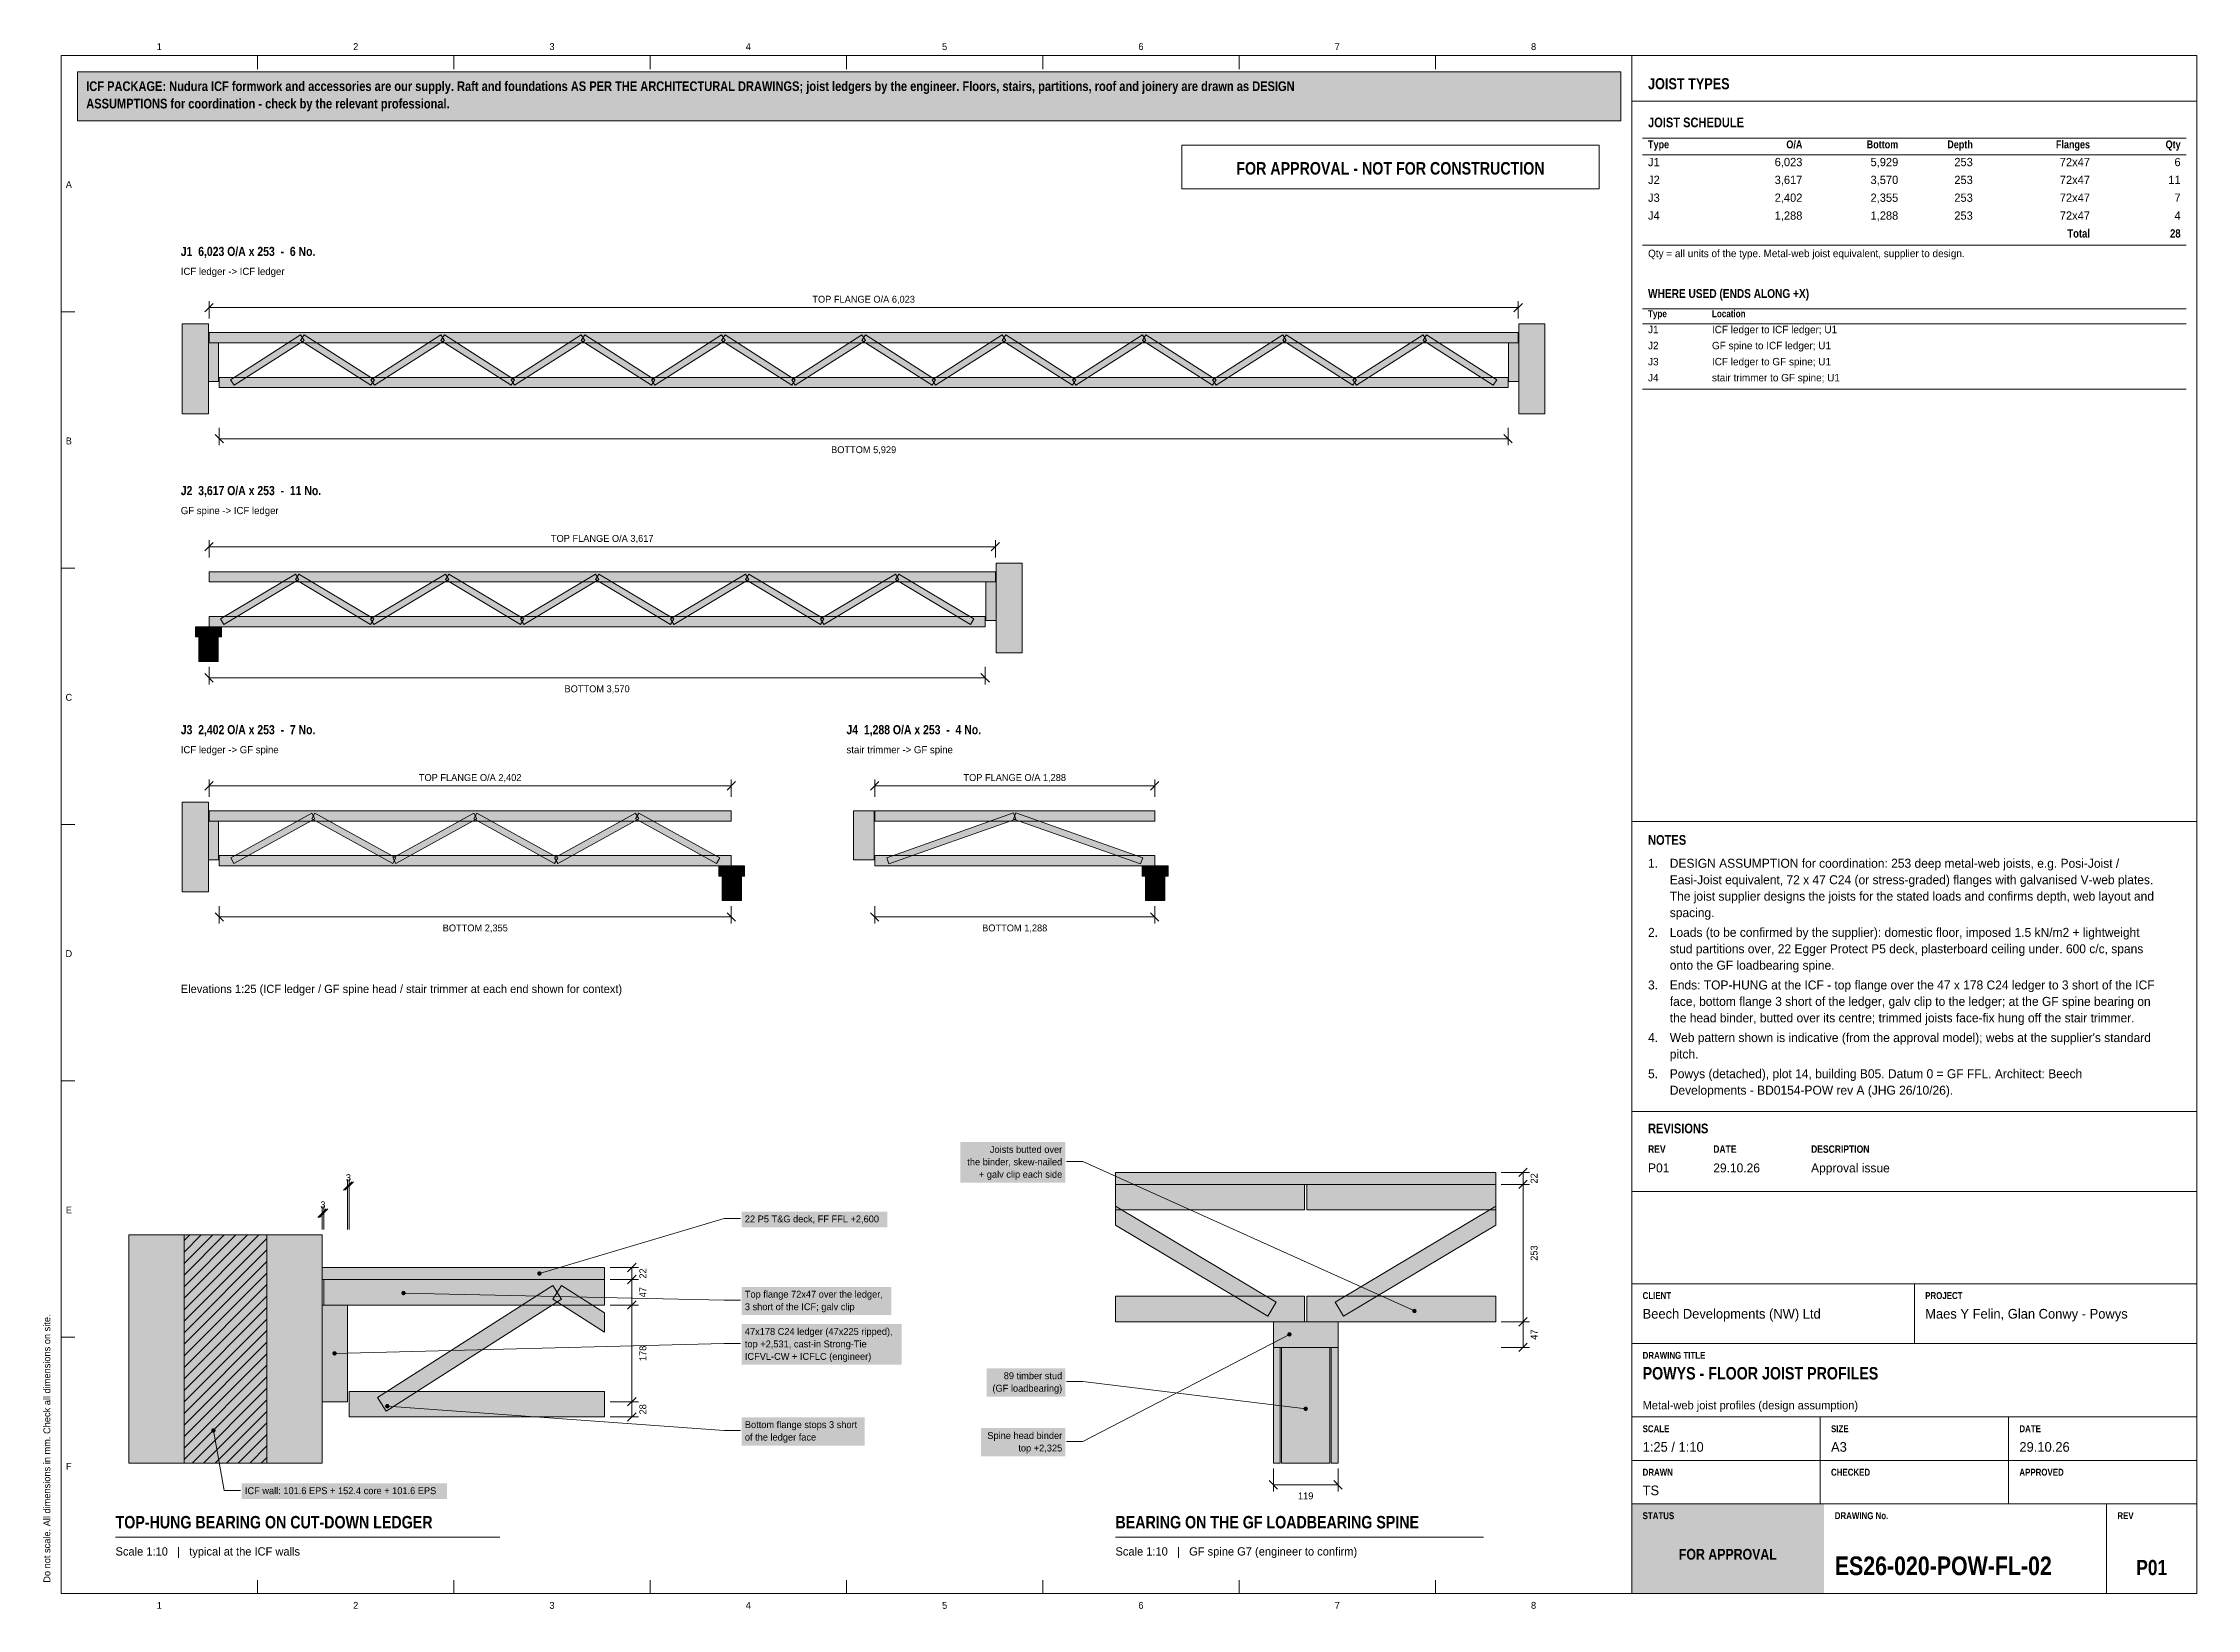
# Model space of a CAD drawing. Header units: millimetres. Extents: x 17 to 413, y 4 to 292.
import ezdxf
from ezdxf.enums import TextEntityAlignment as Align

# ---------------------------------------------------------------- set-up
doc = ezdxf.new("R2010")
doc.units = ezdxf.units.MM
for name, color, linetype in [('FILL-C_6B451A', 7, 'Continuous'), ('FILL-C_735940', 7, 'Continuous'), ('FILL-C_B27326', 7, 'Continuous'), ('FILL-C_B2B2B8', 7, 'Continuous'), ('FILL-EPS', 7, 'Continuous'), ('FILL-INK', 7, 'Continuous'), ('FILL-LIGHT', 7, 'Continuous'), ('FILL-MASONRY_FILL', 7, 'Continuous'), ('FILL-STEEL_GREY', 7, 'Continuous'), ('FILL-TEAL', 7, 'Continuous'), ('FILL-TIMBER', 7, 'Continuous'), ('FILL-WHITE', 7, 'Continuous'), ('LINE-C_595966', 7, 'Continuous'), ('LINE-C_6B451A', 7, 'Continuous'), ('LINE-C_735940', 7, 'Continuous'), ('LINE-C_B27326', 7, 'Continuous'), ('LINE-GREY', 7, 'Continuous'), ('LINE-INK', 7, 'Continuous'), ('LINE-RED', 7, 'Continuous'), ('LINE-STEEL_GREY', 7, 'Continuous'), ('LINE-TEAL', 7, 'Continuous'), ('TEXT-C_6B451A', 7, 'Continuous'), ('TEXT-C_735940', 7, 'Continuous'), ('TEXT-C_B27326', 7, 'Continuous'), ('TEXT-EPS', 7, 'Continuous'), ('TEXT-INK', 7, 'Continuous'), ('TEXT-RED', 7, 'Continuous'), ('TEXT-STEEL_GREY', 7, 'Continuous'), ('TEXT-TEAL', 7, 'Continuous'), ('TEXT-TLS_BLUE', 7, 'Continuous'), ('TEXT-WHITE', 7, 'Continuous')]:
    doc.layers.add(name, color=color, linetype=linetype)
doc.styles.add('OpenSansCondensed-Bold', font='OpenSansCondensed-Bold.ttf')

msp = doc.modelspace()

# ---------------------------------------------------------------- texts
at = {"layer": 'TEXT-C_6B451A'}
for s, p in [('Joists butted over', (204.2, 88.09)), ('the binder, skew-nailed', (204.2, 85.8)), ('+ galv clip each side', (204.2, 83.51))]:
    msp.add_text(s, height=1.27, dxfattribs=at).set_placement(p, align=Align.RIGHT)
for s, p in [('Top flange 72x47 over the ledger,', (145.8, 61.45)), ('3 short of the ICF; galv clip', (145.8, 59.15)), ('of the ledger face', (145.8, 35.15)), ('Bottom flange stops 3 short', (145.8, 37.45))]:
    msp.add_text(s, height=1.27, dxfattribs=at).set_placement(p)
at = {"layer": 'TEXT-C_735940'}
for s, p in [('89 timber stud', (204.2, 46.45)), ('(GF loadbearing)', (204.2, 44.15)), ('Spine head binder', (204.2, 35.45)), ('top +2,325', (204.2, 33.15))]:
    msp.add_text(s, height=1.27, dxfattribs=at).set_placement(p, align=Align.RIGHT)
at = {"layer": 'TEXT-C_B27326'}
for s, p in [('47x178 C24 ledger (47x225 ripped),', (145.8, 54.59)), ('top +2,531, cast-in Strong-Tie', (145.8, 52.3)), ('ICFVL-CW + ICFLC (engineer)', (145.8, 50.01))]:
    msp.add_text(s, height=1.27, dxfattribs=at).set_placement(p)
at = {"layer": 'TEXT-EPS', "style": 'OpenSansCondensed-Bold'}
msp.add_text('STATUS', height=1.27, dxfattribs=at).set_placement((311, 20.7))
at = {"layer": 'TEXT-INK', "style": 'OpenSansCondensed-Bold'}
for s, height, p in [('ASSUMPTIONS for coordination - check by the relevant professional.', 1.778, (24.6, 280.27)), ('ICF PACKAGE: Nudura ICF formwork and accessories are our supply. Raft and foundations AS PER THE ARCHITECTURAL DRAWINGS; joist ledgers by the engineer. Floors, stairs, partitions, roof and joinery are drawn as DESIGN', 1.778, (24.6, 283.47)), ('JOIST SCHEDULE', 1.778, (312, 276.8)), ('WHERE USED (ENDS ALONG +X)', 1.6256, (312, 245.4)), ('NOTES', 1.778, (312, 144.78)), ('REVISIONS', 1.778, (312, 91.7)), ('POWYS - FLOOR JOIST PROFILES', 2.286, (311, 46.4)), ('TOP-HUNG BEARING ON CUT-DOWN LEDGER', 2.286, (30, 19)), ('BEARING ON THE GF LOADBEARING SPINE', 2.286, (214, 19)), ('ES26-020-POW-FL-02', 3.429, (346.36, 10.4))]:
    msp.add_text(s, height=height, dxfattribs=at).set_placement(p)
at = {"layer": 'TEXT-INK'}
for s, height, p in [('J1', 1.524, (312, 269.64)), ('J2', 1.524, (312, 266.36)), ('J3', 1.524, (312, 263.08)), ('J4', 1.524, (312, 259.79)), ('J1', 1.372, (312, 238.9)), ('ICF ledger to ICF ledger; U1', 1.3716, (323.76, 238.9)), ('J2', 1.372, (312, 235.95)), ('J3', 1.372, (312, 232.99)), ('GF spine to ICF ledger; U1', 1.3716, (323.76, 235.95)), ('ICF ledger to GF spine; U1', 1.3716, (323.76, 232.99)), ('J4', 1.372, (312, 230.04)), ('stair trimmer to GF spine; U1', 1.3716, (323.76, 230.04)), ('1.', 1.651, (312, 140.55)), ('DESIGN ASSUMPTION for coordination: 253 deep metal-web joists, e.g. Posi-Joist /', 1.651, (316, 140.55)), ('Easi-Joist equivalent, 72 x 47 C24 (or stress-graded) flanges with galvanised V-web plates.', 1.651, (316, 137.52)), ('The joist supplier designs the joists for the stated loads and confirms depth, web layout and', 1.651, (316, 134.5)), ('spacing.', 1.651, (316, 131.47)), ('2.', 1.651, (312, 127.84)), ('Loads (to be confirmed by the supplier): domestic floor, imposed 1.5 kN/m2 + lightweight', 1.651, (316, 127.84)), ('stud partitions over, 22 Egger Protect P5 deck, plasterboard ceiling under. 600 c/c, spans', 1.651, (316, 124.82)), ('onto the GF loadbearing spine.', 1.651, (316, 121.79)), ('3.', 1.651, (312, 118.16)), ('Ends: TOP-HUNG at the ICF - top flange over the 47 x 178 C24 ledger to 3 short of the ICF', 1.651, (316, 118.16)), ('face, bottom flange 3 short of the ledger, galv clip to the ledger; at the GF spine bearing on', 1.651, (316, 115.14)), ('the head binder, butted over its centre; trimmed joists face-fix hung off the stair trimmer.', 1.651, (316, 112.11)), ('4.', 1.651, (312, 108.48)), ("Web pattern shown is indicative (from the approval model); webs at the supplier's standard", 1.651, (316, 108.48)), ('pitch.', 1.651, (316, 105.45)), ('5.', 1.651, (312, 101.83)), ('Powys (detached), plot 14, building B05. Datum 0 = GF FFL. Architect: Beech', 1.651, (316, 101.83)), ('Developments - BD0154-POW rev A (JHG 26/10/26).', 1.651, (316, 98.8)), ('P01', 1.651, (312, 84.5)), ('29.10.26', 1.651, (324, 84.5)), ('Approval issue', 1.651, (342, 84.5)), ('22 P5 T&G deck, FF FFL +2,600', 1.27, (145.8, 75.3)), ('Beech Developments (NW) Ltd', 1.778, (311, 57.6)), ('Maes Y Felin, Glan Conwy - Powys', 1.778, (363, 57.6)), ('1:25 / 1:10', 1.778, (311, 33.1)), ('A3', 1.778, (345.67, 33.1)), ('29.10.26', 1.778, (380.33, 33.1)), ('TS', 1.778, (311, 25.1))]:
    msp.add_text(s, height=height, dxfattribs=at).set_placement(p)
for s, height, p in [('6,023', 1.524, (340.4, 269.64)), ('5,929', 1.524, (358.04, 269.64)), ('253', 1.524, (371.76, 269.64)), ('72x47', 1.524, (393.32, 269.64)), ('6', 1.52, (410, 269.64)), ('3,617', 1.524, (340.4, 266.36)), ('3,570', 1.524, (358.04, 266.36)), ('253', 1.524, (371.76, 266.36)), ('72x47', 1.524, (393.32, 266.36)), ('11', 1.524, (410, 266.36)), ('2,402', 1.524, (340.4, 263.08)), ('2,355', 1.524, (358.04, 263.08)), ('253', 1.524, (371.76, 263.08)), ('72x47', 1.524, (393.32, 263.08)), ('7', 1.52, (410, 263.08)), ('1,288', 1.524, (340.4, 259.79)), ('1,288', 1.524, (358.04, 259.79)), ('253', 1.524, (371.76, 259.79)), ('72x47', 1.524, (393.32, 259.79)), ('4', 1.52, (410, 259.79))]:
    msp.add_text(s, height=height, dxfattribs=at).set_placement(p, align=Align.RIGHT)
at = {"layer": 'TEXT-INK', "style": 'OpenSansCondensed-Bold'}
for s, p in [('Total', (393.32, 256.51)), ('28', (410, 256.51))]:
    msp.add_text(s, height=1.524, dxfattribs=at).set_placement(p, align=Align.RIGHT)
at = {"layer": 'TEXT-INK'}
for s, p in [('TOP FLANGE O/A 6,023', (167.66, 244.52)), ('BOTTOM 5,929', (167.66, 216.84)), ('TOP FLANGE O/A 3,617', (119.55, 200.52)), ('BOTTOM 3,570', (118.61, 172.84)), ('TOP FLANGE O/A 2,402', (95.25, 156.52)), ('TOP FLANGE O/A 1,288', (195.46, 156.52)), ('BOTTOM 2,355', (96.19, 128.84)), ('BOTTOM 1,288', (195.46, 128.84)), ('3', (72.85, 82.9)), ('3', (68.15, 77.9)), ('119', (249, 24.34))]:
    msp.add_text(s, height=1.27, dxfattribs=at).set_placement(p, align=Align.CENTER)
for s, p in [('22', (291.66, 83.4)), ('253', (291.66, 69.65)), ('22', (127.66, 65.9)), ('47', (127.66, 62.45)), ('47', (291.66, 54.65)), ('178', (127.66, 51.2)), ('28', (127.66, 40.9))]:
    msp.add_text(s, height=1.27, rotation=90, dxfattribs=at).set_placement(p, align=Align.CENTER)
at = {"layer": 'TEXT-INK', "style": 'OpenSansCondensed-Bold'}
msp.add_text('P01', height=2.794, dxfattribs=at).set_placement((404.68, 10.4), align=Align.CENTER)
at = {"layer": 'TEXT-RED', "style": 'OpenSansCondensed-Bold'}
msp.add_text('FOR APPROVAL - NOT FOR CONSTRUCTION', height=2.286, dxfattribs=at).set_placement((264.6, 268.1), align=Align.CENTER)
at = {"layer": 'TEXT-STEEL_GREY'}
for s, p in [('1', (38.06, 291)), ('2', (74.19, 291)), ('3', (110.31, 291)), ('4', (146.44, 291)), ('5', (182.56, 291)), ('6', (218.69, 291)), ('7', (254.81, 291)), ('8', (290.94, 291)), ('A', (21.4, 265.62)), ('B', (21.4, 218.45)), ('C', (21.4, 171.28)), ('D', (21.4, 124.12)), ('E', (21.4, 76.95)), ('F', (21.4, 29.78)), ('1', (38.06, 4.2)), ('2', (74.19, 4.2)), ('3', (110.31, 4.2)), ('4', (146.44, 4.2)), ('5', (182.56, 4.2)), ('6', (218.69, 4.2)), ('7', (254.81, 4.2)), ('8', (290.94, 4.2))]:
    msp.add_text(s, height=1.27, dxfattribs=at).set_placement(p, align=Align.CENTER)
at = {"layer": 'TEXT-STEEL_GREY', "style": 'OpenSansCondensed-Bold'}
for s, height, p in [('Type', 1.448, (312, 272.92)), ('Type', 1.295, (312, 241.85)), ('Location', 1.295, (323.76, 241.85)), ('REV', 1.372, (312, 88.1)), ('DATE', 1.372, (324, 88.1)), ('DESCRIPTION', 1.3716, (342, 88.1)), ('CLIENT', 1.27, (311, 61.2)), ('PROJECT', 1.27, (363, 61.2)), ('DRAWING TITLE', 1.27, (311, 50.2)), ('SCALE', 1.27, (311, 36.7)), ('SIZE', 1.27, (345.67, 36.7)), ('DATE', 1.27, (380.33, 36.7)), ('DRAWN', 1.27, (311, 28.7)), ('CHECKED', 1.27, (345.67, 28.7)), ('APPROVED', 1.27, (380.33, 28.7)), ('DRAWING No.', 1.27, (346.36, 20.7)), ('REV', 1.27, (398.36, 20.7))]:
    msp.add_text(s, height=height, dxfattribs=at).set_placement(p)
for s, p in [('O/A', (340.4, 272.92)), ('Bottom', (358.04, 272.92)), ('Depth', (371.76, 272.92)), ('Flanges', (393.32, 272.92)), ('Qty', (410, 272.92))]:
    msp.add_text(s, height=1.448, dxfattribs=at).set_placement(p, align=Align.RIGHT)
at = {"layer": 'TEXT-STEEL_GREY'}
for s, height, p in [('Qty = all units of the type. Metal-web joist equivalent, supplier to design.', 1.3716, (312, 252.9)), ('ICF ledger -> ICF ledger', 1.3208, (42, 249.62)), ('GF spine -> ICF ledger', 1.3208, (42, 205.62)), ('ICF ledger -> GF spine', 1.3208, (42, 161.62)), ('stair trimmer -> GF spine', 1.3208, (164.5, 161.62)), ('Elevations 1:25 (ICF ledger / GF spine head / stair trimmer at each end shown for context)', 1.524, (42, 117.5)), ('Metal-web joist profiles (design assumption)', 1.524, (311, 40.9)), ('ICF wall: 101.6 EPS + 152.4 core + 101.6 EPS', 1.27, (53.8, 25.3)), ('Scale 1:10   |   typical at the ICF walls', 1.524, (30, 14)), ('Scale 1:10   |   GF spine G7 (engineer to confirm)', 1.524, (214, 14))]:
    msp.add_text(s, height=height, dxfattribs=at).set_placement(p)
msp.add_text('Do not scale. All dimensions in mm. Check all dimensions on site.', height=1.27, rotation=90, dxfattribs=at).set_placement((18, 9))
at = {"layer": 'TEXT-TEAL', "style": 'OpenSansCondensed-Bold'}
msp.add_text('JOIST TYPES', height=2.032, dxfattribs=at).set_placement((312, 283.8))
at = {"layer": 'TEXT-TLS_BLUE', "style": 'OpenSansCondensed-Bold'}
for s, p in [('J1  6,023 O/A x 253  -  6 No.', (42, 253.12)), ('J2  3,617 O/A x 253  -  11 No.', (42, 209.12)), ('J3  2,402 O/A x 253  -  7 No.', (42, 165.12)), ('J4  1,288 O/A x 253  -  4 No.', (164.5, 165.12))]:
    msp.add_text(s, height=1.6764, dxfattribs=at).set_placement(p)
at = {"layer": 'TEXT-WHITE', "style": 'OpenSansCondensed-Bold'}
msp.add_text('FOR APPROVAL', height=1.9812, dxfattribs=at).set_placement((326.68, 13.25), align=Align.CENTER)

# ---------------------------------------------------------------- hatches: boundary and pattern name
at = {"layer": 'FILL-C_6B451A', "true_color": 0x6b451a}
h = msp.add_hatch(color=256, dxfattribs=at)
h.dxf.hatch_style = 1
h.paths.add_polyline_path([(83.4, 62.3), (83.39, 62.4), (83.35, 62.5), (83.28, 62.58), (83.2, 62.65), (83.1, 62.69), (83, 62.7), (82.9, 62.69), (82.8, 62.65), (82.72, 62.58), (82.65, 62.5), (82.61, 62.4), (82.6, 62.3), (82.61, 62.2), (82.65, 62.1), (82.72, 62.02), (82.8, 61.95), (82.9, 61.91), (83, 61.9), (83.1, 61.91), (83.2, 61.95), (83.28, 62.02), (83.35, 62.1), (83.39, 62.2)])
h = msp.add_hatch(color=256, dxfattribs=at)
h.dxf.hatch_style = 1
h.paths.add_polyline_path([(269.4, 59), (269.39, 59.1), (269.35, 59.2), (269.28, 59.28), (269.2, 59.35), (269.1, 59.39), (269, 59.4), (268.9, 59.39), (268.8, 59.35), (268.72, 59.28), (268.65, 59.2), (268.61, 59.1), (268.6, 59), (268.61, 58.9), (268.65, 58.8), (268.72, 58.72), (268.8, 58.65), (268.9, 58.61), (269, 58.6), (269.1, 58.61), (269.2, 58.65), (269.28, 58.72), (269.35, 58.8), (269.39, 58.9)])
h = msp.add_hatch(color=256, dxfattribs=at)
h.dxf.hatch_style = 1
h.paths.add_polyline_path([(80.4, 41.5), (80.39, 41.6), (80.35, 41.7), (80.28, 41.78), (80.2, 41.85), (80.1, 41.89), (80, 41.9), (79.9, 41.89), (79.8, 41.85), (79.72, 41.78), (79.65, 41.7), (79.61, 41.6), (79.6, 41.5), (79.61, 41.4), (79.65, 41.3), (79.72, 41.22), (79.8, 41.15), (79.9, 41.11), (80, 41.1), (80.1, 41.11), (80.2, 41.15), (80.28, 41.22), (80.35, 41.3), (80.39, 41.4)])
at = {"layer": 'FILL-C_735940', "true_color": 0x735940}
h = msp.add_hatch(color=256, dxfattribs=at)
h.dxf.hatch_style = 1
h.paths.add_polyline_path([(246.4, 54.7), (246.39, 54.8), (246.35, 54.9), (246.28, 54.98), (246.2, 55.05), (246.1, 55.09), (246, 55.1), (245.9, 55.09), (245.8, 55.05), (245.72, 54.98), (245.65, 54.9), (245.61, 54.8), (245.6, 54.7), (245.61, 54.6), (245.65, 54.5), (245.72, 54.42), (245.8, 54.35), (245.9, 54.31), (246, 54.3), (246.1, 54.31), (246.2, 54.35), (246.28, 54.42), (246.35, 54.5), (246.39, 54.6)])
h = msp.add_hatch(color=256, dxfattribs=at)
h.dxf.hatch_style = 1
h.paths.add_polyline_path([(249.4, 41), (249.39, 41.1), (249.35, 41.2), (249.28, 41.28), (249.2, 41.35), (249.1, 41.39), (249, 41.4), (248.9, 41.39), (248.8, 41.35), (248.72, 41.28), (248.65, 41.2), (248.61, 41.1), (248.6, 41), (248.61, 40.9), (248.65, 40.8), (248.72, 40.72), (248.8, 40.65), (248.9, 40.61), (249, 40.6), (249.1, 40.61), (249.2, 40.65), (249.28, 40.72), (249.35, 40.8), (249.39, 40.9)])
at = {"layer": 'FILL-C_B27326', "true_color": 0xb27326}
h = msp.add_hatch(color=256, dxfattribs=at)
h.dxf.hatch_style = 1
h.paths.add_polyline_path([(70.7, 51.2), (70.69, 51.3), (70.65, 51.4), (70.58, 51.48), (70.5, 51.55), (70.4, 51.59), (70.3, 51.6), (70.2, 51.59), (70.1, 51.55), (70.02, 51.48), (69.95, 51.4), (69.91, 51.3), (69.9, 51.2), (69.91, 51.1), (69.95, 51), (70.02, 50.92), (70.1, 50.85), (70.2, 50.81), (70.3, 50.8), (70.4, 50.81), (70.5, 50.85), (70.58, 50.92), (70.65, 51), (70.69, 51.1)])
at = {"layer": 'FILL-C_B2B2B8', "true_color": 0xb2b2b8}
h = msp.add_hatch(color=256, dxfattribs=at)
h.dxf.hatch_style = 1
h.paths.add_polyline_path([(57.84, 31), (57.84, 73), (42.6, 73), (42.6, 31)])
at = {"layer": 'FILL-EPS', "true_color": 0xccf2f7}
h = msp.add_hatch(color=256, dxfattribs=at)
h.dxf.hatch_style = 1
h.paths.add_polyline_path([(42.6, 31), (42.6, 73), (32.44, 73), (32.44, 31)])
h = msp.add_hatch(color=256, dxfattribs=at)
h.dxf.hatch_style = 1
h.paths.add_polyline_path([(68, 31), (68, 73), (57.84, 73), (57.84, 31)])
at = {"layer": 'FILL-INK', "true_color": 0x14141a}
h = msp.add_hatch(color=256, dxfattribs=at)
h.dxf.hatch_style = 1
h.paths.add_polyline_path([(108.4, 65.9), (108.39, 66), (108.35, 66.1), (108.28, 66.18), (108.2, 66.25), (108.1, 66.29), (108, 66.3), (107.9, 66.29), (107.8, 66.25), (107.72, 66.18), (107.65, 66.1), (107.61, 66), (107.6, 65.9), (107.61, 65.8), (107.65, 65.7), (107.72, 65.62), (107.8, 65.55), (107.9, 65.51), (108, 65.5), (108.1, 65.51), (108.2, 65.55), (108.28, 65.62), (108.35, 65.7), (108.39, 65.8)])
at = {"layer": 'FILL-LIGHT', "true_color": 0xdedee0}
h = msp.add_hatch(color=256, dxfattribs=at)
h.dxf.hatch_style = 1
h.paths.add_polyline_path([(47.08, 224.1), (47.08, 240.62), (42.28, 240.62), (42.28, 224.1)])
at = {"layer": 'FILL-LIGHT', "true_color": 0xccd1db}
h = msp.add_hatch(color=256, dxfattribs=at)
h.dxf.hatch_style = 1
h.paths.add_polyline_path([(51.8, 229.34), (51.16, 230.34), (64.06, 238.58), (64.71, 237.58)])
h = msp.add_hatch(color=256, dxfattribs=at)
h.dxf.hatch_style = 1
h.paths.add_polyline_path([(76.98, 229.34), (64.06, 237.58), (64.71, 238.58), (77.62, 230.34)])
h = msp.add_hatch(color=256, dxfattribs=at)
h.dxf.hatch_style = 1
h.paths.add_polyline_path([(77.62, 229.34), (76.98, 230.34), (89.88, 238.58), (90.53, 237.58)])
h = msp.add_hatch(color=256, dxfattribs=at)
h.dxf.hatch_style = 1
h.paths.add_polyline_path([(102.79, 229.34), (89.88, 237.58), (90.53, 238.58), (103.44, 230.34)])
h = msp.add_hatch(color=256, dxfattribs=at)
h.dxf.hatch_style = 1
h.paths.add_polyline_path([(103.44, 229.34), (102.79, 230.34), (115.7, 238.58), (116.34, 237.58)])
h = msp.add_hatch(color=256, dxfattribs=at)
h.dxf.hatch_style = 1
h.paths.add_polyline_path([(128.61, 229.34), (115.7, 237.58), (116.34, 238.58), (129.25, 230.34)])
h = msp.add_hatch(color=256, dxfattribs=at)
h.dxf.hatch_style = 1
h.paths.add_polyline_path([(129.25, 229.34), (128.61, 230.34), (141.52, 238.58), (142.16, 237.58)])
h = msp.add_hatch(color=256, dxfattribs=at)
h.dxf.hatch_style = 1
h.paths.add_polyline_path([(154.42, 229.34), (141.52, 237.58), (142.16, 238.58), (155.07, 230.34)])
h = msp.add_hatch(color=256, dxfattribs=at)
h.dxf.hatch_style = 1
h.paths.add_polyline_path([(155.07, 229.34), (154.42, 230.34), (167.33, 238.58), (167.98, 237.58)])
h = msp.add_hatch(color=256, dxfattribs=at)
h.dxf.hatch_style = 1
h.paths.add_polyline_path([(180.24, 229.34), (167.33, 237.58), (167.98, 238.58), (180.89, 230.34)])
h = msp.add_hatch(color=256, dxfattribs=at)
h.dxf.hatch_style = 1
h.paths.add_polyline_path([(180.89, 229.34), (180.24, 230.34), (193.15, 238.58), (193.8, 237.58)])
h = msp.add_hatch(color=256, dxfattribs=at)
h.dxf.hatch_style = 1
h.paths.add_polyline_path([(206.06, 229.34), (193.15, 237.58), (193.8, 238.58), (206.7, 230.34)])
h = msp.add_hatch(color=256, dxfattribs=at)
h.dxf.hatch_style = 1
h.paths.add_polyline_path([(206.7, 229.34), (206.06, 230.34), (218.97, 238.58), (219.61, 237.58)])
h = msp.add_hatch(color=256, dxfattribs=at)
h.dxf.hatch_style = 1
h.paths.add_polyline_path([(231.88, 229.34), (218.97, 237.58), (219.61, 238.58), (232.52, 230.34)])
h = msp.add_hatch(color=256, dxfattribs=at)
h.dxf.hatch_style = 1
h.paths.add_polyline_path([(232.52, 229.34), (231.88, 230.34), (244.78, 238.58), (245.43, 237.58)])
h = msp.add_hatch(color=256, dxfattribs=at)
h.dxf.hatch_style = 1
h.paths.add_polyline_path([(257.69, 229.34), (244.78, 237.58), (245.43, 238.58), (258.34, 230.34)])
h = msp.add_hatch(color=256, dxfattribs=at)
h.dxf.hatch_style = 1
h.paths.add_polyline_path([(258.34, 229.34), (257.69, 230.34), (270.6, 238.58), (271.25, 237.58)])
h = msp.add_hatch(color=256, dxfattribs=at)
h.dxf.hatch_style = 1
h.paths.add_polyline_path([(283.51, 229.34), (270.6, 237.58), (271.25, 238.58), (284.16, 230.34)])
at = {"layer": 'FILL-LIGHT', "true_color": 0xdedee0}
h = msp.add_hatch(color=256, dxfattribs=at)
h.dxf.hatch_style = 1
h.paths.add_polyline_path([(293.03, 224.1), (293.03, 240.62), (288.23, 240.62), (288.23, 224.1)])
at = {"layer": 'FILL-LIGHT', "true_color": 0xccd1db}
h = msp.add_hatch(color=256, dxfattribs=at)
h.dxf.hatch_style = 1
h.paths.add_polyline_path([(49.91, 185.32), (49.29, 186.36), (63.1, 194.6), (63.71, 193.56)])
h = msp.add_hatch(color=256, dxfattribs=at)
h.dxf.hatch_style = 1
h.paths.add_polyline_path([(76.9, 185.32), (63.1, 193.56), (63.71, 194.6), (77.51, 186.36)])
h = msp.add_hatch(color=256, dxfattribs=at)
h.dxf.hatch_style = 1
h.paths.add_polyline_path([(77.51, 185.32), (76.9, 186.36), (90.7, 194.6), (91.31, 193.56)])
h = msp.add_hatch(color=256, dxfattribs=at)
h.dxf.hatch_style = 1
h.paths.add_polyline_path([(104.5, 185.32), (90.7, 193.56), (91.31, 194.6), (105.11, 186.36)])
h = msp.add_hatch(color=256, dxfattribs=at)
h.dxf.hatch_style = 1
h.paths.add_polyline_path([(105.11, 185.32), (104.5, 186.36), (118.3, 194.6), (118.92, 193.56)])
h = msp.add_hatch(color=256, dxfattribs=at)
h.dxf.hatch_style = 1
h.paths.add_polyline_path([(132.1, 185.32), (118.3, 193.56), (118.92, 194.6), (132.72, 186.36)])
h = msp.add_hatch(color=256, dxfattribs=at)
h.dxf.hatch_style = 1
h.paths.add_polyline_path([(132.72, 185.32), (132.1, 186.36), (145.9, 194.6), (146.52, 193.56)])
h = msp.add_hatch(color=256, dxfattribs=at)
h.dxf.hatch_style = 1
h.paths.add_polyline_path([(159.7, 185.32), (145.9, 193.56), (146.52, 194.6), (160.32, 186.36)])
h = msp.add_hatch(color=256, dxfattribs=at)
h.dxf.hatch_style = 1
h.paths.add_polyline_path([(160.32, 185.32), (159.7, 186.36), (173.51, 194.6), (174.12, 193.56)])
h = msp.add_hatch(color=256, dxfattribs=at)
h.dxf.hatch_style = 1
h.paths.add_polyline_path([(187.31, 185.32), (173.51, 193.56), (174.12, 194.6), (187.92, 186.36)])
at = {"layer": 'FILL-LIGHT', "true_color": 0xdedee0}
h = msp.add_hatch(color=256, dxfattribs=at)
h.dxf.hatch_style = 1
h.paths.add_polyline_path([(196.82, 180.1), (196.82, 196.62), (192.02, 196.62), (192.02, 180.1)])
h = msp.add_hatch(color=256, dxfattribs=at)
h.dxf.hatch_style = 1
h.paths.add_polyline_path([(47.08, 136.1), (47.08, 152.62), (42.28, 152.62), (42.28, 136.1)])
at = {"layer": 'FILL-LIGHT', "true_color": 0xccd1db}
h = msp.add_hatch(color=256, dxfattribs=at)
h.dxf.hatch_style = 1
h.paths.add_polyline_path([(172.3, 141.28), (171.9, 142.4), (195.26, 150.64), (195.66, 149.52)])
h = msp.add_hatch(color=256, dxfattribs=at)
h.dxf.hatch_style = 1
h.paths.add_polyline_path([(218.62, 141.28), (195.26, 149.52), (195.66, 150.64), (219.02, 142.4)])
h = msp.add_hatch(color=256, dxfattribs=at)
h.dxf.hatch_style = 1
h.paths.add_polyline_path([(51.77, 141.32), (51.19, 142.36), (66.09, 150.6), (66.67, 149.56)])
h = msp.add_hatch(color=256, dxfattribs=at)
h.dxf.hatch_style = 1
h.paths.add_polyline_path([(81, 141.32), (66.09, 149.56), (66.67, 150.6), (81.58, 142.36)])
h = msp.add_hatch(color=256, dxfattribs=at)
h.dxf.hatch_style = 1
h.paths.add_polyline_path([(81.58, 141.32), (81, 142.36), (95.9, 150.6), (96.48, 149.56)])
h = msp.add_hatch(color=256, dxfattribs=at)
h.dxf.hatch_style = 1
h.paths.add_polyline_path([(110.8, 141.32), (95.9, 149.56), (96.48, 150.6), (111.38, 142.36)])
h = msp.add_hatch(color=256, dxfattribs=at)
h.dxf.hatch_style = 1
h.paths.add_polyline_path([(111.38, 141.32), (110.8, 142.36), (125.7, 150.6), (126.28, 149.56)])
h = msp.add_hatch(color=256, dxfattribs=at)
h.dxf.hatch_style = 1
h.paths.add_polyline_path([(140.6, 141.32), (125.7, 149.56), (126.28, 150.6), (141.19, 142.36)])
h = msp.add_hatch(color=256, dxfattribs=at)
h.dxf.hatch_style = 1
h.paths.add_polyline_path([(243.57, 60.64), (242.03, 58.06), (214, 74.8), (214, 78.29)])
h = msp.add_hatch(color=256, dxfattribs=at)
h.dxf.hatch_style = 1
h.paths.add_polyline_path([(254.43, 60.64), (284, 78.29), (284, 74.8), (255.97, 58.06)])
h = msp.add_hatch(color=256, dxfattribs=at)
h.dxf.hatch_style = 1
h.paths.add_polyline_path([(78.19, 43.11), (110.46, 63.71), (112.08, 61.19), (79.81, 40.59)])
h = msp.add_hatch(color=256, dxfattribs=at)
h.dxf.hatch_style = 1
h.paths.add_polyline_path([(110.46, 61.19), (112.08, 63.71), (120, 58.65), (120, 55.1)])
at = {"layer": 'FILL-MASONRY_FILL', "true_color": 0xf7f0e0}
h = msp.add_hatch(color=256, dxfattribs=at)
h.dxf.hatch_style = 1
h.paths.add_polyline_path([(48.9, 178.5), (48.9, 183.02), (45.34, 183.02), (45.34, 178.5)])
h = msp.add_hatch(color=256, dxfattribs=at)
h.dxf.hatch_style = 1
h.paths.add_polyline_path([(145.16, 134.5), (145.16, 139.02), (141.6, 139.02), (141.6, 134.5)])
h = msp.add_hatch(color=256, dxfattribs=at)
h.dxf.hatch_style = 1
h.paths.add_polyline_path([(223.08, 134.5), (223.08, 139.02), (219.52, 139.02), (219.52, 134.5)])
h = msp.add_hatch(color=256, dxfattribs=at)
h.dxf.hatch_style = 1
h.paths.add_polyline_path([(253.45, 31), (253.45, 52.3), (244.55, 52.3), (244.55, 31)])
at = {"layer": 'FILL-STEEL_GREY', "true_color": 0x73737a}
h = msp.add_hatch(color=256, dxfattribs=at)
h.dxf.hatch_style = 1
h.paths.add_polyline_path([(48.4, 37), (48.39, 37.1), (48.35, 37.2), (48.28, 37.28), (48.2, 37.35), (48.1, 37.39), (48, 37.4), (47.9, 37.39), (47.8, 37.35), (47.72, 37.28), (47.65, 37.2), (47.61, 37.1), (47.6, 37), (47.61, 36.9), (47.65, 36.8), (47.72, 36.72), (47.8, 36.65), (47.9, 36.61), (48, 36.6), (48.1, 36.61), (48.2, 36.65), (48.28, 36.72), (48.35, 36.8), (48.39, 36.9)])
at = {"layer": 'FILL-TEAL', "true_color": 0x009e85}
h = msp.add_hatch(color=256, dxfattribs=at)
h.dxf.hatch_style = 1
h.paths.add_polyline_path([(309.01, 7), (344.37, 7), (344.37, 23.5), (309.01, 23.5)])
at = {"layer": 'FILL-TIMBER', "true_color": 0xeddbb8}
h = msp.add_hatch(color=256, dxfattribs=at)
h.dxf.hatch_style = 1
h.paths.add_polyline_path([(47.2, 237.14), (47.2, 239.02), (288.11, 239.02), (288.11, 237.14)])
at = {"layer": 'FILL-TIMBER', "true_color": 0xedcc99}
h = msp.add_hatch(color=256, dxfattribs=at)
h.dxf.hatch_style = 1
h.paths.add_polyline_path([(48.96, 230.02), (48.96, 237.14), (47.08, 237.14), (47.08, 230.02)])
h = msp.add_hatch(color=256, dxfattribs=at)
h.dxf.hatch_style = 1
h.paths.add_polyline_path([(288.23, 230.02), (288.23, 237.14), (286.35, 237.14), (286.35, 230.02)])
at = {"layer": 'FILL-TIMBER', "true_color": 0xeddbb8}
h = msp.add_hatch(color=256, dxfattribs=at)
h.dxf.hatch_style = 1
h.paths.add_polyline_path([(49.08, 228.9), (49.08, 230.78), (286.23, 230.78), (286.23, 228.9)])
h = msp.add_hatch(color=256, dxfattribs=at)
h.dxf.hatch_style = 1
h.paths.add_polyline_path([(47.2, 193.14), (47.2, 195.02), (191.9, 195.02), (191.9, 193.14)])
at = {"layer": 'FILL-TIMBER', "true_color": 0xedcc99}
h = msp.add_hatch(color=256, dxfattribs=at)
h.dxf.hatch_style = 1
h.paths.add_polyline_path([(192.02, 186.02), (192.02, 193.14), (190.14, 193.14), (190.14, 186.02)])
at = {"layer": 'FILL-TIMBER', "true_color": 0xeddbb8}
h = msp.add_hatch(color=256, dxfattribs=at)
h.dxf.hatch_style = 1
h.paths.add_polyline_path([(47.2, 184.9), (47.2, 186.78), (190.02, 186.78), (190.02, 184.9)])
at = {"layer": 'FILL-TIMBER', "true_color": 0xe6dbcc}
h = msp.add_hatch(color=256, dxfattribs=at)
h.dxf.hatch_style = 1
h.paths.add_polyline_path([(49.5, 183.02), (49.5, 184.9), (44.74, 184.9), (44.74, 183.02)])
at = {"layer": 'FILL-TIMBER', "true_color": 0xeddbb8}
h = msp.add_hatch(color=256, dxfattribs=at)
h.dxf.hatch_style = 1
h.paths.add_polyline_path([(47.2, 149.14), (47.2, 151.02), (143.3, 151.02), (143.3, 149.14)])
at = {"layer": 'FILL-TIMBER', "true_color": 0xedcc99}
h = msp.add_hatch(color=256, dxfattribs=at)
h.dxf.hatch_style = 1
h.paths.add_polyline_path([(169.58, 142.02), (169.58, 151.02), (165.82, 151.02), (165.82, 142.02)])
at = {"layer": 'FILL-TIMBER', "true_color": 0xeddbb8}
h = msp.add_hatch(color=256, dxfattribs=at)
h.dxf.hatch_style = 1
h.paths.add_polyline_path([(169.7, 149.14), (169.7, 151.02), (221.22, 151.02), (221.22, 149.14)])
at = {"layer": 'FILL-TIMBER', "true_color": 0xedcc99}
h = msp.add_hatch(color=256, dxfattribs=at)
h.dxf.hatch_style = 1
h.paths.add_polyline_path([(48.96, 142.02), (48.96, 149.14), (47.08, 149.14), (47.08, 142.02)])
at = {"layer": 'FILL-TIMBER', "true_color": 0xeddbb8}
h = msp.add_hatch(color=256, dxfattribs=at)
h.dxf.hatch_style = 1
h.paths.add_polyline_path([(49.08, 140.9), (49.08, 142.78), (143.3, 142.78), (143.3, 140.9)])
h = msp.add_hatch(color=256, dxfattribs=at)
h.dxf.hatch_style = 1
h.paths.add_polyline_path([(169.7, 140.9), (169.7, 142.78), (221.22, 142.78), (221.22, 140.9)])
at = {"layer": 'FILL-TIMBER', "true_color": 0xe6dbcc}
h = msp.add_hatch(color=256, dxfattribs=at)
h.dxf.hatch_style = 1
h.paths.add_polyline_path([(145.76, 139.02), (145.76, 140.9), (141, 140.9), (141, 139.02)])
h = msp.add_hatch(color=256, dxfattribs=at)
h.dxf.hatch_style = 1
h.paths.add_polyline_path([(223.68, 139.02), (223.68, 140.9), (218.92, 140.9), (218.92, 139.02)])
at = {"layer": 'FILL-TIMBER', "true_color": 0xe0cc9e}
h = msp.add_hatch(color=256, dxfattribs=at)
h.dxf.hatch_style = 1
h.paths.add_polyline_path([(284, 82.3), (284, 84.5), (214, 84.5), (214, 82.3)])
at = {"layer": 'FILL-TIMBER', "true_color": 0xeddbb8}
h = msp.add_hatch(color=256, dxfattribs=at)
h.dxf.hatch_style = 1
h.paths.add_polyline_path([(248.8, 82.3), (248.8, 77.6), (214, 77.6), (214, 82.3)])
h = msp.add_hatch(color=256, dxfattribs=at)
h.dxf.hatch_style = 1
h.paths.add_polyline_path([(249.2, 82.3), (284, 82.3), (284, 77.6), (249.2, 77.6)])
at = {"layer": 'FILL-TIMBER', "true_color": 0xe0cc9e}
h = msp.add_hatch(color=256, dxfattribs=at)
h.dxf.hatch_style = 1
h.paths.add_polyline_path([(120, 64.8), (120, 67), (68, 67), (68, 64.8)])
at = {"layer": 'FILL-TIMBER', "true_color": 0xeddbb8}
h = msp.add_hatch(color=256, dxfattribs=at)
h.dxf.hatch_style = 1
h.paths.add_polyline_path([(68.3, 64.8), (120, 64.8), (120, 60.1), (68.3, 60.1)])
at = {"layer": 'FILL-TIMBER', "true_color": 0xedcc99}
h = msp.add_hatch(color=256, dxfattribs=at)
h.dxf.hatch_style = 1
h.paths.add_polyline_path([(72.7, 42.3), (72.7, 60.1), (68, 60.1), (68, 42.3)])
at = {"layer": 'FILL-TIMBER', "true_color": 0xeddbb8}
h = msp.add_hatch(color=256, dxfattribs=at)
h.dxf.hatch_style = 1
h.paths.add_polyline_path([(248.8, 61.7), (248.8, 57), (214, 57), (214, 61.7)])
h = msp.add_hatch(color=256, dxfattribs=at)
h.dxf.hatch_style = 1
h.paths.add_polyline_path([(249.2, 61.7), (284, 61.7), (284, 57), (249.2, 57)])
at = {"layer": 'FILL-TIMBER', "true_color": 0xe6dbcc}
h = msp.add_hatch(color=256, dxfattribs=at)
h.dxf.hatch_style = 1
h.paths.add_polyline_path([(254.95, 52.3), (254.95, 57), (243.05, 57), (243.05, 52.3)])
at = {"layer": 'FILL-TIMBER', "true_color": 0xeddbb8}
h = msp.add_hatch(color=256, dxfattribs=at)
h.dxf.hatch_style = 1
h.paths.add_polyline_path([(73, 44.2), (120, 44.2), (120, 39.5), (73, 39.5)])
at = {"layer": 'FILL-WHITE', "true_color": 0xfff5f0}
h = msp.add_hatch(color=256, dxfattribs=at)
h.dxf.hatch_style = 1
h.paths.add_polyline_path([(23, 278), (307, 278), (307, 287), (23, 287)])
at = {"layer": 'FILL-WHITE', "true_color": 0xffffff}
h = msp.add_hatch(color=256, dxfattribs=at)
h.dxf.hatch_style = 1
h.paths.add_polyline_path([(185.46, 82.61), (204.8, 82.61), (204.8, 90.09), (185.46, 90.09)])
h = msp.add_hatch(color=256, dxfattribs=at)
h.dxf.hatch_style = 1
h.paths.add_polyline_path([(145.2, 74.4), (172.04, 74.4), (172.04, 77.29), (145.2, 77.29)])
h = msp.add_hatch(color=256, dxfattribs=at)
h.dxf.hatch_style = 1
h.paths.add_polyline_path([(145.2, 58.25), (172.78, 58.25), (172.78, 63.44), (145.2, 63.44)])
h = msp.add_hatch(color=256, dxfattribs=at)
h.dxf.hatch_style = 1
h.paths.add_polyline_path([(145.2, 49.11), (174.64, 49.11), (174.64, 56.59), (145.2, 56.59)])
at = {"layer": 'FILL-WHITE', "true_color": 0xf2f2f2}
h = msp.add_hatch(color=256, dxfattribs=at)
h.dxf.hatch_style = 1
h.paths.add_polyline_path([(244.3, 31), (244.3, 52.3), (243.05, 52.3), (243.05, 31)])
h = msp.add_hatch(color=256, dxfattribs=at)
h.dxf.hatch_style = 1
h.paths.add_polyline_path([(254.95, 31), (254.95, 52.3), (253.7, 52.3), (253.7, 31)])
at = {"layer": 'FILL-WHITE', "true_color": 0xffffff}
h = msp.add_hatch(color=256, dxfattribs=at)
h.dxf.hatch_style = 1
h.paths.add_polyline_path([(190.27, 43.25), (204.8, 43.25), (204.8, 48.44), (190.27, 48.44)])
h = msp.add_hatch(color=256, dxfattribs=at)
h.dxf.hatch_style = 1
h.paths.add_polyline_path([(145.2, 34.25), (167.87, 34.25), (167.87, 39.44), (145.2, 39.44)])
h = msp.add_hatch(color=256, dxfattribs=at)
h.dxf.hatch_style = 1
h.paths.add_polyline_path([(189.28, 32.25), (204.8, 32.25), (204.8, 37.44), (189.28, 37.44)])
h = msp.add_hatch(color=256, dxfattribs=at)
h.dxf.hatch_style = 1
h.paths.add_polyline_path([(53.2, 24.4), (90.97, 24.4), (90.97, 27.29), (53.2, 27.29)])

# ---------------------------------------------------------------- linework, layer by layer
at = {"layer": 'LINE-C_595966', "lineweight": 5}
for points in [[(51.8, 229.34), (51.16, 230.34), (64.06, 238.58), (64.71, 237.58)], [(76.98, 229.34), (64.06, 237.58), (64.71, 238.58), (77.62, 230.34)], [(77.62, 229.34), (76.98, 230.34), (89.88, 238.58), (90.53, 237.58)], [(102.79, 229.34), (89.88, 237.58), (90.53, 238.58), (103.44, 230.34)], [(103.44, 229.34), (102.79, 230.34), (115.7, 238.58), (116.34, 237.58)], [(128.61, 229.34), (115.7, 237.58), (116.34, 238.58), (129.25, 230.34)], [(129.25, 229.34), (128.61, 230.34), (141.52, 238.58), (142.16, 237.58)], [(154.42, 229.34), (141.52, 237.58), (142.16, 238.58), (155.07, 230.34)], [(155.07, 229.34), (154.42, 230.34), (167.33, 238.58), (167.98, 237.58)], [(180.24, 229.34), (167.33, 237.58), (167.98, 238.58), (180.89, 230.34)], [(180.89, 229.34), (180.24, 230.34), (193.15, 238.58), (193.8, 237.58)], [(206.06, 229.34), (193.15, 237.58), (193.8, 238.58), (206.7, 230.34)], [(206.7, 229.34), (206.06, 230.34), (218.97, 238.58), (219.61, 237.58)], [(231.88, 229.34), (218.97, 237.58), (219.61, 238.58), (232.52, 230.34)], [(232.52, 229.34), (231.88, 230.34), (244.78, 238.58), (245.43, 237.58)], [(257.69, 229.34), (244.78, 237.58), (245.43, 238.58), (258.34, 230.34)], [(258.34, 229.34), (257.69, 230.34), (270.6, 238.58), (271.25, 237.58)], [(283.51, 229.34), (270.6, 237.58), (271.25, 238.58), (284.16, 230.34)], [(49.91, 185.32), (49.29, 186.36), (63.1, 194.6), (63.71, 193.56)], [(76.9, 185.32), (63.1, 193.56), (63.71, 194.6), (77.51, 186.36)], [(77.51, 185.32), (76.9, 186.36), (90.7, 194.6), (91.31, 193.56)], [(104.5, 185.32), (90.7, 193.56), (91.31, 194.6), (105.11, 186.36)], [(105.11, 185.32), (104.5, 186.36), (118.3, 194.6), (118.92, 193.56)], [(132.1, 185.32), (118.3, 193.56), (118.92, 194.6), (132.72, 186.36)], [(132.72, 185.32), (132.1, 186.36), (145.9, 194.6), (146.52, 193.56)], [(159.7, 185.32), (145.9, 193.56), (146.52, 194.6), (160.32, 186.36)], [(160.32, 185.32), (159.7, 186.36), (173.51, 194.6), (174.12, 193.56)], [(187.31, 185.32), (173.51, 193.56), (174.12, 194.6), (187.92, 186.36)], [(172.3, 141.28), (171.9, 142.4), (195.26, 150.64), (195.66, 149.52)], [(218.62, 141.28), (195.26, 149.52), (195.66, 150.64), (219.02, 142.4)], [(51.77, 141.32), (51.19, 142.36), (66.09, 150.6), (66.67, 149.56)], [(81, 141.32), (66.09, 149.56), (66.67, 150.6), (81.58, 142.36)], [(81.58, 141.32), (81, 142.36), (95.9, 150.6), (96.48, 149.56)], [(110.8, 141.32), (95.9, 149.56), (96.48, 150.6), (111.38, 142.36)], [(111.38, 141.32), (110.8, 142.36), (125.7, 150.6), (126.28, 149.56)], [(140.6, 141.32), (125.7, 149.56), (126.28, 150.6), (141.19, 142.36)], [(243.57, 60.64), (242.03, 58.06), (214, 74.8), (214, 78.29)], [(254.43, 60.64), (284, 78.29), (284, 74.8), (255.97, 58.06)], [(78.19, 43.11), (110.46, 63.71), (112.08, 61.19), (79.81, 40.59)], [(110.46, 61.19), (112.08, 63.71), (120, 58.65), (120, 55.1)]]:
    msp.add_lwpolyline(points, close=True, dxfattribs=at)
at = {"layer": 'LINE-C_6B451A', "lineweight": 5}
for p, q in [((208, 86.5), (205, 86.5)), ((269, 59), (208, 86.5)), ((83, 62.3), (142, 61)), ((142, 61), (145, 61)), ((80, 41.5), (142, 37)), ((142, 37), (145, 37))]:
    msp.add_line(p, q, dxfattribs=at)
for points in [[(47.2, 237.14), (47.2, 239.02), (288.11, 239.02), (288.11, 237.14)], [(49.08, 228.9), (49.08, 230.78), (286.23, 230.78), (286.23, 228.9)], [(47.2, 193.14), (47.2, 195.02), (191.9, 195.02), (191.9, 193.14)], [(47.2, 184.9), (47.2, 186.78), (190.02, 186.78), (190.02, 184.9)], [(47.2, 149.14), (47.2, 151.02), (143.3, 151.02), (143.3, 149.14)], [(169.7, 149.14), (169.7, 151.02), (221.22, 151.02), (221.22, 149.14)], [(49.08, 140.9), (49.08, 142.78), (143.3, 142.78), (143.3, 140.9)], [(169.7, 140.9), (169.7, 142.78), (221.22, 142.78), (221.22, 140.9)], [(248.8, 82.3), (248.8, 77.6), (214, 77.6), (214, 82.3)], [(249.2, 82.3), (284, 82.3), (284, 77.6), (249.2, 77.6)], [(68.3, 64.8), (120, 64.8), (120, 60.1), (68.3, 60.1)], [(248.8, 61.7), (248.8, 57), (214, 57), (214, 61.7)], [(249.2, 61.7), (284, 61.7), (284, 57), (249.2, 57)], [(73, 44.2), (120, 44.2), (120, 39.5), (73, 39.5)]]:
    msp.add_lwpolyline(points, close=True, dxfattribs=at)
at = {"layer": 'LINE-C_735940', "lineweight": 5}
for p, q in [((246, 54.7), (208, 35)), ((208, 46), (205, 46)), ((249, 41), (208, 46)), ((208, 35), (205, 35))]:
    msp.add_line(p, q, dxfattribs=at)
for points in [[(49.5, 183.02), (49.5, 184.9), (44.74, 184.9), (44.74, 183.02)], [(48.9, 178.5), (48.9, 183.02), (45.34, 183.02), (45.34, 178.5)], [(145.76, 139.02), (145.76, 140.9), (141, 140.9), (141, 139.02)], [(145.16, 134.5), (145.16, 139.02), (141.6, 139.02), (141.6, 134.5)], [(223.68, 139.02), (223.68, 140.9), (218.92, 140.9), (218.92, 139.02)], [(223.08, 134.5), (223.08, 139.02), (219.52, 139.02), (219.52, 134.5)], [(254.95, 52.3), (254.95, 57), (243.05, 57), (243.05, 52.3)], [(253.45, 31), (253.45, 52.3), (244.55, 52.3), (244.55, 31)]]:
    msp.add_lwpolyline(points, close=True, dxfattribs=at)
at = {"layer": 'LINE-C_B27326', "lineweight": 5}
for p, q in [((70.3, 51.2), (142, 53)), ((142, 53), (145, 53))]:
    msp.add_line(p, q, dxfattribs=at)
for points in [[(48.96, 230.02), (48.96, 237.14), (47.08, 237.14), (47.08, 230.02)], [(288.23, 230.02), (288.23, 237.14), (286.35, 237.14), (286.35, 230.02)], [(192.02, 186.02), (192.02, 193.14), (190.14, 193.14), (190.14, 186.02)], [(169.58, 142.02), (169.58, 151.02), (165.82, 151.02), (165.82, 142.02)], [(48.96, 142.02), (48.96, 149.14), (47.08, 149.14), (47.08, 142.02)], [(72.7, 42.3), (72.7, 60.1), (68, 60.1), (68, 42.3)]]:
    msp.add_lwpolyline(points, close=True, dxfattribs=at)
at = {"layer": 'LINE-GREY', "lineweight": 5}
for points in [[(47.08, 224.1), (47.08, 240.62), (42.28, 240.62), (42.28, 224.1)], [(293.03, 224.1), (293.03, 240.62), (288.23, 240.62), (288.23, 224.1)], [(196.82, 180.1), (196.82, 196.62), (192.02, 196.62), (192.02, 180.1)], [(47.08, 136.1), (47.08, 152.62), (42.28, 152.62), (42.28, 136.1)], [(42.6, 31), (42.6, 73), (32.44, 73), (32.44, 31)], [(57.84, 31), (57.84, 73), (42.6, 73), (42.6, 31)], [(68, 31), (68, 73), (57.84, 73), (57.84, 31)]]:
    msp.add_lwpolyline(points, close=True, dxfattribs=at)
at = {"layer": 'LINE-INK', "lineweight": 5}
for p, q in [((56.12, 290), (56.12, 287.5)), ((92.25, 290), (92.25, 287.5)), ((128.38, 290), (128.38, 287.5)), ((164.5, 290), (164.5, 287.5)), ((200.62, 290), (200.62, 287.5)), ((236.75, 290), (236.75, 287.5)), ((272.88, 290), (272.88, 287.5)), ((309, 7), (309, 290)), ((311, 274.8), (411, 274.8)), ((311, 271.72), (411, 271.72)), ((311, 255.11), (411, 255.11)), ((20, 242.83), (22.5, 242.83)), ((46.42, 242.84), (47.98, 244.4)), ((47.2, 241.62), (47.2, 244.82)), ((47.2, 243.62), (288.11, 243.62)), ((287.33, 242.84), (288.89, 244.4)), ((288.11, 241.62), (288.11, 244.82)), ((311, 243.4), (411, 243.4)), ((311, 240.65), (411, 240.65)), ((311, 228.64), (411, 228.64)), ((48.3, 220.28), (49.86, 218.72)), ((49.08, 221.5), (49.08, 218.3)), ((49.08, 219.5), (286.23, 219.5)), ((285.45, 220.28), (287.01, 218.72)), ((286.23, 221.5), (286.23, 218.3)), ((46.42, 198.84), (47.98, 200.4)), ((47.2, 197.62), (47.2, 200.82)), ((47.2, 199.62), (191.9, 199.62)), ((191.12, 198.84), (192.67, 200.4)), ((191.9, 197.62), (191.9, 200.82)), ((20, 195.67), (22.5, 195.67)), ((46.42, 176.28), (47.98, 174.72)), ((47.2, 177.5), (47.2, 174.3)), ((47.2, 175.5), (190.02, 175.5)), ((189.24, 176.28), (190.79, 174.72)), ((190.02, 177.5), (190.02, 174.3)), ((46.42, 154.84), (47.98, 156.4)), ((47.2, 153.62), (47.2, 156.82)), ((47.2, 155.62), (143.3, 155.62)), ((142.52, 154.84), (144.07, 156.4)), ((143.3, 153.62), (143.3, 156.82)), ((168.92, 154.84), (170.47, 156.4)), ((169.7, 153.62), (169.7, 156.82)), ((169.7, 155.62), (221.22, 155.62)), ((220.44, 154.84), (221.99, 156.4)), ((221.22, 153.62), (221.22, 156.82)), ((20, 148.5), (22.5, 148.5)), ((309, 149.08), (413, 149.08)), ((48.3, 132.28), (49.86, 130.72)), ((49.08, 133.5), (49.08, 130.3)), ((49.08, 131.5), (143.3, 131.5)), ((142.52, 132.28), (144.07, 130.72)), ((143.3, 133.5), (143.3, 130.3)), ((168.92, 132.28), (170.47, 130.72)), ((169.7, 133.5), (169.7, 130.3)), ((169.7, 131.5), (221.22, 131.5)), ((220.44, 132.28), (221.99, 130.72)), ((221.22, 133.5), (221.22, 130.3)), ((20, 101.33), (22.5, 101.33)), ((309, 95.7), (413, 95.7)), ((285, 84.5), (290.2, 84.5)), ((288.22, 83.72), (289.78, 85.28)), ((289, 52.3), (289, 84.5)), ((71.92, 81.22), (73.48, 82.78)), ((72.22, 81.22), (73.78, 82.78)), ((72.7, 74), (72.7, 83.2)), ((72.7, 82), (73, 82)), ((73, 74), (73, 83.2)), ((285, 82.3), (290.2, 82.3)), ((288.22, 81.52), (289.78, 83.08)), ((309, 81), (413, 81)), ((67.22, 76.22), (68.78, 77.78)), ((67.52, 76.22), (69.08, 77.78)), ((68, 74), (68, 78.2)), ((68, 77), (68.3, 77)), ((68.3, 74), (68.3, 78.2)), ((108, 65.9), (142, 76)), ((142, 76), (145, 76)), ((124.22, 66.22), (125.78, 67.78)), ((121, 67), (126.2, 67)), ((121, 64.8), (126.2, 64.8)), ((124.22, 64.02), (125.78, 65.58)), ((125, 39.5), (125, 67)), ((309, 64), (413, 64)), ((361, 53), (361, 64)), ((121, 60.1), (126.2, 60.1)), ((124.22, 59.32), (125.78, 60.88)), ((285, 57), (290.2, 57)), ((288.22, 56.22), (289.78, 57.78)), ((20, 54.17), (22.5, 54.17)), ((285, 52.3), (290.2, 52.3)), ((288.22, 51.52), (289.78, 53.08)), ((309, 53), (413, 53)), ((121, 42.3), (126.2, 42.3)), ((124.22, 41.52), (125.78, 43.08)), ((124.22, 38.72), (125.78, 40.28)), ((121, 39.5), (126.2, 39.5)), ((309, 39.5), (413, 39.5)), ((343.67, 31.5), (343.67, 39.5)), ((378.33, 31.5), (378.33, 39.5)), ((242.27, 27.78), (243.83, 26.22)), ((243.05, 30), (243.05, 25.8)), ((254.17, 27.78), (255.73, 26.22)), ((254.95, 30), (254.95, 25.8)), ((309, 31.5), (413, 31.5)), ((343.67, 23.5), (343.67, 31.5)), ((378.33, 23.5), (378.33, 31.5)), ((243.05, 27), (254.95, 27)), ((309, 23.5), (413, 23.5)), ((396.36, 7), (396.36, 23.5)), ((30, 17.4), (100.73, 17.4)), ((214, 17.4), (281.74, 17.4)), ((56.12, 7), (56.12, 9.5)), ((92.25, 7), (92.25, 9.5)), ((128.38, 7), (128.38, 9.5)), ((164.5, 7), (164.5, 9.5)), ((200.62, 7), (200.62, 9.5)), ((236.75, 7), (236.75, 9.5)), ((272.88, 7), (272.88, 9.5))]:
    msp.add_line(p, q, dxfattribs=at)
for points in [[(20, 7), (413, 7), (413, 290), (20, 290)], [(284, 82.3), (284, 84.5), (214, 84.5), (214, 82.3)], [(120, 64.8), (120, 67), (68, 67), (68, 64.8)]]:
    msp.add_lwpolyline(points, close=True, dxfattribs=at)
at = {"layer": 'LINE-RED', "lineweight": 5}
for points in [[(23, 278), (307, 278), (307, 287), (23, 287)], [(226.21, 265.5), (303, 265.5), (303, 273.5), (226.21, 273.5)]]:
    msp.add_lwpolyline(points, close=True, dxfattribs=at)
at = {"layer": 'LINE-STEEL_GREY', "lineweight": 5}
for p, q in [((42.6, 59.23), (56.37, 73)), ((42.6, 61.35), (54.25, 73)), ((42.6, 63.47), (52.13, 73)), ((42.6, 65.59), (50.01, 73)), ((42.6, 67.71), (47.89, 73)), ((42.6, 69.84), (45.76, 73)), ((42.6, 71.96), (43.64, 73)), ((42.6, 57.11), (57.84, 72.35)), ((42.6, 54.99), (57.84, 70.23)), ((42.6, 52.87), (57.84, 68.11)), ((42.6, 50.74), (57.84, 65.98)), ((42.6, 48.62), (57.84, 63.86)), ((42.6, 46.5), (57.84, 61.74)), ((42.6, 44.38), (57.84, 59.62)), ((42.6, 42.26), (57.84, 57.5)), ((42.6, 40.14), (57.84, 55.38)), ((42.6, 38.02), (57.84, 53.26)), ((42.6, 35.89), (57.84, 51.13)), ((42.6, 33.77), (57.84, 49.01)), ((42.6, 31.65), (57.84, 46.89)), ((44.07, 31), (57.84, 44.77)), ((46.19, 31), (57.84, 42.65)), ((48.31, 31), (57.84, 40.53)), ((48, 37), (50, 26)), ((50.43, 31), (57.84, 38.41)), ((52.55, 31), (57.84, 36.29)), ((54.68, 31), (57.84, 34.16)), ((56.8, 31), (57.84, 32.04)), ((50, 26), (53, 26))]:
    msp.add_line(p, q, dxfattribs=at)
for points in [[(244.3, 31), (244.3, 52.3), (243.05, 52.3), (243.05, 31)], [(254.95, 31), (254.95, 52.3), (253.7, 52.3), (253.7, 31)]]:
    msp.add_lwpolyline(points, close=True, dxfattribs=at)
at = {"layer": 'LINE-TEAL', "lineweight": 5}
msp.add_line((309, 281.6), (413, 281.6), dxfattribs=at)

msp.set_redraw_order([(e.dxf.handle, doc.entitydb.next_handle()) for e in msp.query("TEXT MTEXT ATTDEF DIMENSION ARC_DIMENSION")])  # texts and dimensions are drawn at this point

doc.saveas('drawing.dxf')
